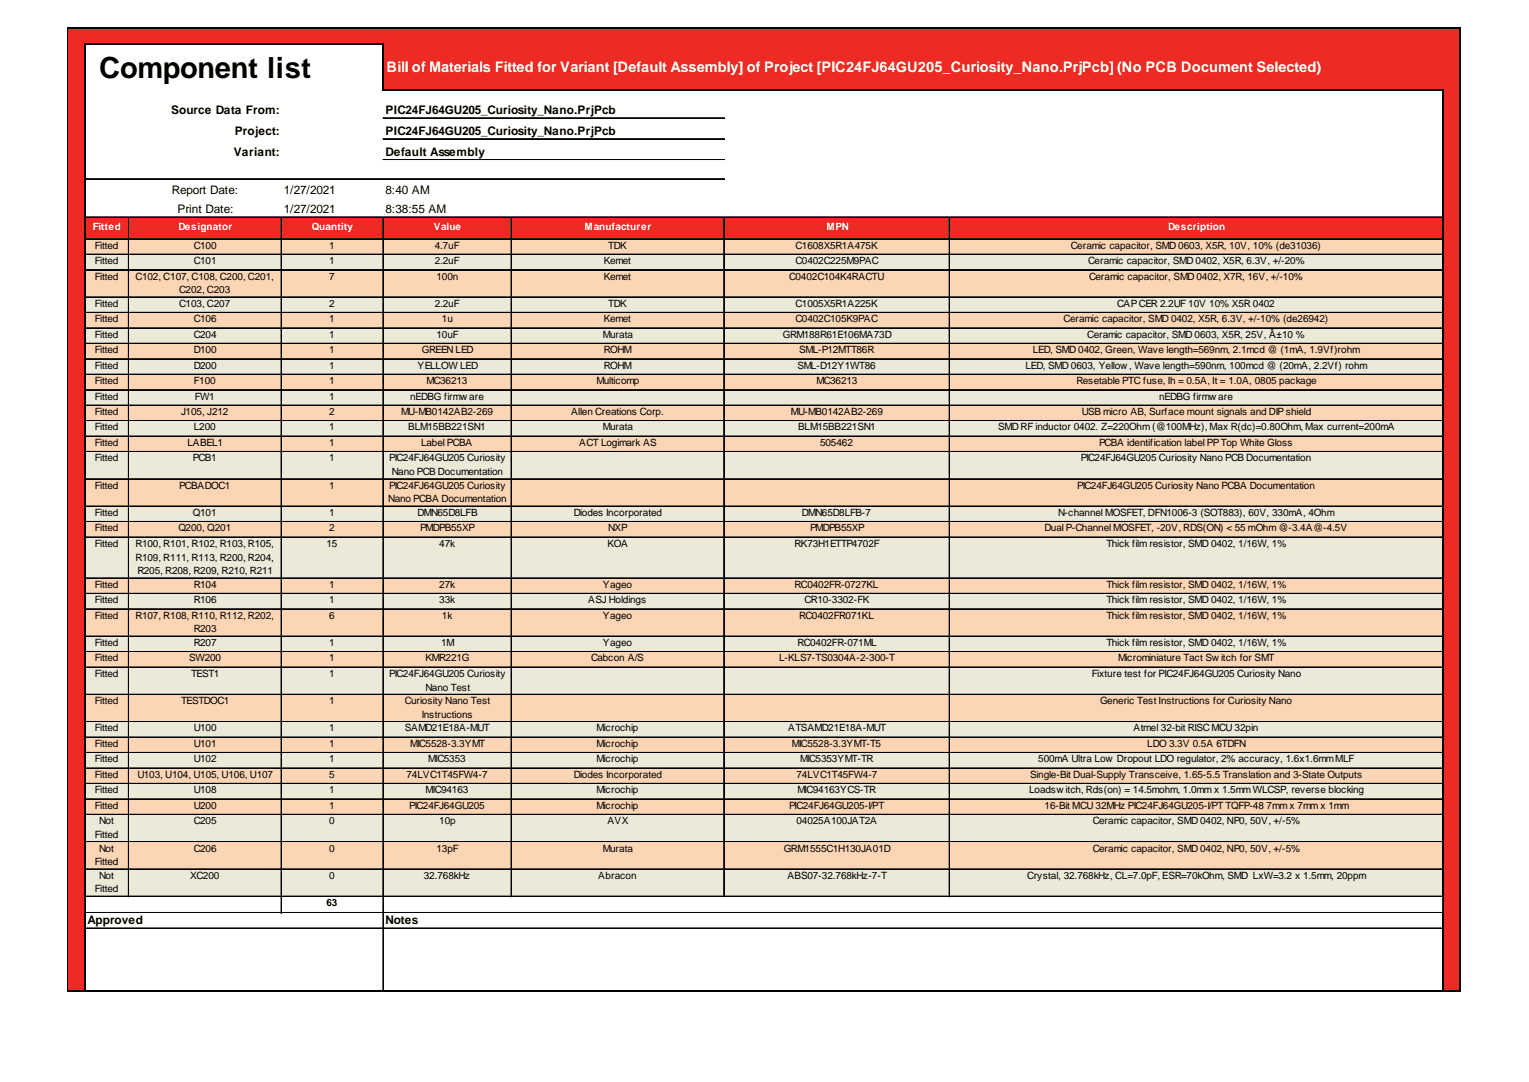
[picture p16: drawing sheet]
<svg xmlns="http://www.w3.org/2000/svg" width="420mm" height="297mm" viewBox="0 0 420 297" stroke-linecap="round" stroke-linejoin="round" font-family="sans-serif">
<defs><g id="words">
<text font-size="8" x="27.3" y="21.3">Component list</text>
<text font-size="4" fill="#fff" x="106.1" y="19.7">Bill of Materials Fitted for Variant [Default Assembly] of Project [PIC24FJ64GU205_Curiosity_Nano.PrjPcb] (No PCB Document Selected)</text>
<g font-size="3.2">
<text x="47" y="31.3">Source Data From:</text>
<text x="105.9" y="31.3">PIC24FJ64GU205_Curiosity_Nano.PrjPcb</text>
<text x="64.4" y="37">Project:</text>
<text x="105.9" y="37">PIC24FJ64GU205_Curiosity_Nano.PrjPcb</text>
<text x="64.2" y="42.7">Variant:</text>
<text x="105.9" y="42.7">Default Assembly</text>
<text x="47.2" y="53.2">Report Date:</text>
<text x="77.9" y="53.2">1/27/2021</text>
<text x="105.9" y="53.2">8:40 AM</text>
<text x="48.7" y="58.5">Print Date:</text>
<text x="77.9" y="58.5">1/27/2021</text>
<text x="105.9" y="58.5">8:38:55 AM</text>
<text x="24" y="253.7">Approved</text>
<text x="105.9" y="253.7">Notes</text>
</g>
<g font-size="2.7" fill="#fff">
<text x="25.5" y="63.3">Fitted</text>
<text x="49" y="63.3">Designator</text>
<text x="85.7" y="63.3">Quantity</text>
<text x="119.1" y="63.3">Value</text>
<text x="160.5" y="63.3">Manufacturer</text>
<text x="226.9" y="63.3">MPN</text>
<text x="320.7" y="63.3">Description</text>
</g>
<g font-size="2.7">
<text x="26" y="68.3">Fitted</text>
<text x="53.2" y="68.3">C100</text>
<text x="90.4" y="68.3">1</text>
<text x="119.3" y="68.3">4.7uF</text>
<text x="167" y="68.3">TDK</text>
<text x="218.4" y="68.3">C1608X5R1A475K</text>
<text x="294" y="68.3">Ceramic capacitor, SMD 0603, X5R, 10V, 10% (de31036)</text>
<text x="26" y="72.5">Fitted</text>
<text x="26" y="76.7">Fitted</text>
<text x="37.2" y="76.7">C102, C107, C108, C200, C201,</text>
<text x="53.2" y="72.5">C101</text>
<text x="90.4" y="72.5">1</text>
<text x="90.4" y="76.7">7</text>
<text x="119.3" y="72.5">2.2uF</text>
<text x="119.8" y="76.7">100n</text>
<text x="165.8" y="72.5">Kemet</text>
<text x="165.8" y="76.7">Kemet</text>
<text x="216.7" y="76.7">C0402C104K4RACTU</text>
<text x="218.4" y="72.5">C0402C225M9PAC</text>
<text x="298.8" y="72.5">Ceramic capacitor, SMD 0402, X5R, 6.3V, +/-20%</text>
<text x="299" y="76.7">Ceramic capacitor, SMD 0402, X7R, 16V, +/-10%</text>
<text x="49.2" y="80.5">C202, C203</text>
<text x="26" y="84.2">Fitted</text>
<text x="26" y="88.5">Fitted</text>
<text x="49.2" y="84.2">C103, C207</text>
<text x="53.2" y="88.5">C106</text>
<text x="90.4" y="84.2">2</text>
<text x="90.4" y="88.5">1</text>
<text x="119.3" y="84.2">2.2uF</text>
<text x="121.3" y="88.5">1u</text>
<text x="165.8" y="88.5">Kemet</text>
<text x="167" y="84.2">TDK</text>
<text x="218.4" y="84.2">C1005X5R1A225K</text>
<text x="218.4" y="88.5">C0402C105K9PAC</text>
<text x="292" y="88.5">Ceramic capacitor, SMD 0402, X5R, 6.3V, +/-10% (de26942)</text>
<text x="306.8" y="84.2">CAPCER 2.2UF 10V 10% X5R 0402</text>
<text x="26" y="92.7">Fitted</text>
<text x="53.2" y="92.7">C204</text>
<text x="90.4" y="92.7">1</text>
<text x="119.8" y="92.7">10uF</text>
<text x="165.5" y="92.7">Murata</text>
<text x="214.9" y="92.7">GRM188R61E106MA73D</text>
<text x="298.5" y="92.7">Ceramic capacitor, SMD 0603, X5R, 25V, Â±10 %</text>
<text x="26" y="97">Fitted</text>
<text x="26" y="101.2">Fitted</text>
<text x="53.2" y="97">D100</text>
<text x="53.2" y="101.2">D200</text>
<text x="90.4" y="97">1</text>
<text x="90.4" y="101.2">1</text>
<text x="114.6" y="101.2">YELLOW LED</text>
<text x="115.9" y="97">GREEN LED</text>
<text x="165.8" y="97">ROHM</text>
<text x="165.8" y="101.2">ROHM</text>
<text x="218.9" y="101.2">SML-D12Y1WT86</text>
<text x="219.4" y="97">SML-P12MTT86R</text>
<text x="281.6" y="101.2">LED, SMD 0603, Yellow , Wave length=590nm, 100mcd @ (20mA, 2.2Vf) rohm</text>
<text x="283.6" y="97">LED, SMD 0402, Green, Wave length=569nm, 2.1mcd @ (1mA, 1.9Vf)rohm</text>
<text x="26" y="105.4">Fitted</text>
<text x="53.2" y="105.4">F100</text>
<text x="90.4" y="105.4">1</text>
<text x="117.1" y="105.4">MC36213</text>
<text x="163.8" y="105.4">Multicomp</text>
<text x="224.2" y="105.4">MC36213</text>
<text x="295.5" y="105.4">Resetable PTC fuse, Ih = 0.5A, It = 1.0A, 0805 package</text>
<text x="26" y="109.7">Fitted</text>
<text x="26" y="113.9">Fitted</text>
<text x="49.7" y="113.9">J105, J212</text>
<text x="53.5" y="109.7">FW1</text>
<text x="90.4" y="109.7">1</text>
<text x="90.4" y="113.9">2</text>
<text x="110.1" y="113.9">MU-MB0142AB2-269</text>
<text x="112.6" y="109.7">nEDBG firmw are</text>
<text x="156.8" y="113.9">Allen Creations Corp.</text>
<text x="217.2" y="113.9">MU-MB0142AB2-269</text>
<text x="297" y="113.9">USB micro AB, Surface mount signals and DIP shield</text>
<text x="318.2" y="109.7">nEDBG firmw are</text>
<text x="26" y="118.2">Fitted</text>
<text x="53.2" y="118.2">L200</text>
<text x="90.4" y="118.2">1</text>
<text x="112.1" y="118.2">BLM15BB221SN1</text>
<text x="165.5" y="118.2">Murata</text>
<text x="219.2" y="118.2">BLM15BB221SN1</text>
<text x="274.1" y="118.2">SMDRF inductor 0402. Z=220Ohm (@100MHz), Max R(dc)=0.80Ohm, Max current=200mA</text>
<text x="26" y="122.4">Fitted</text>
<text x="51.5" y="122.4">LABEL1</text>
<text x="90.4" y="122.4">1</text>
<text x="115.6" y="122.4">Label PCBA</text>
<text x="159" y="122.4">ACT Logimark AS</text>
<text x="225.2" y="122.4">505462</text>
<text x="301.8" y="122.4">PCBA identification label PPTop White Gloss</text>
<text x="26" y="126.7">Fitted</text>
<text x="53" y="126.7">PCB1</text>
<text x="90.4" y="126.7">1</text>
<text x="106.9" y="126.7">PIC24FJ64GU205 Curiosity</text>
<text x="107.6" y="130.4">Nano PCB Documentation</text>
<text x="296.8" y="126.7">PIC24FJ64GU205 Curiosity Nano PCB Documentation</text>
<text x="26" y="134.2">Fitted</text>
<text x="49.2" y="134.2">PCBADOC1</text>
<text x="90.4" y="134.2">1</text>
<text x="106.6" y="137.9">Nano PCBA Documentation</text>
<text x="106.9" y="134.2">PIC24FJ64GU205 Curiosity</text>
<text x="295.8" y="134.2">PIC24FJ64GU205 Curiosity Nano PCBA Documentation</text>
<text x="26" y="141.6">Fitted</text>
<text x="53" y="141.6">Q101</text>
<text x="90.4" y="141.6">1</text>
<text x="114.6" y="141.6">DMN65D8LFB</text>
<text x="157.5" y="141.6">Diodes Incorporated</text>
<text x="220.2" y="141.6">DMN65D8LFB-7</text>
<text x="290.5" y="141.6">N-channel MOSFET, DFN1006-3 (SOT883), 60V, 330mA, 4Ohm</text>
<text x="26" y="145.9">Fitted</text>
<text x="49" y="145.9">Q200, Q201</text>
<text x="90.4" y="145.9">2</text>
<text x="115.4" y="145.9">PMDPB55XP</text>
<text x="167" y="145.9">NXP</text>
<text x="222.4" y="145.9">PMDPB55XP</text>
<text x="286.8" y="145.9">Dual P-Channel MOSFET, -20V, RDS(ON) &lt; 55 mOhm@-3.4A@-4.5V</text>
<text x="26" y="150.1">Fitted</text>
<text x="37.2" y="150.1">R100, R101, R102, R103, R105,</text>
<text x="37.2" y="153.9">R109, R111, R113, R200, R204,</text>
<text x="89.6" y="150.1">15</text>
<text x="120.6" y="150.1">47k</text>
<text x="166.8" y="150.1">KOA</text>
<text x="218.2" y="150.1">RK73H1ETTP4702F</text>
<text x="303.8" y="150.1">Thick film resistor, SMD 0402, 1/16W, 1%</text>
<text x="26" y="161.4">Fitted</text>
<text x="37.7" y="157.6">R205, R208, R209, R210, R211</text>
<text x="53.2" y="161.4">R104</text>
<text x="90.4" y="161.4">1</text>
<text x="120.6" y="161.4">27k</text>
<text x="165.5" y="161.4">Yageo</text>
<text x="218.2" y="161.4">RC0402FR-0727KL</text>
<text x="303.8" y="161.4">Thick film resistor, SMD 0402, 1/16W, 1%</text>
<text x="26" y="165.6">Fitted</text>
<text x="53.2" y="165.6">R106</text>
<text x="90.4" y="165.6">1</text>
<text x="120.6" y="165.6">33k</text>
<text x="161.5" y="165.6">ASJ Holdings</text>
<text x="220.9" y="165.6">CR10-3302-FK</text>
<text x="303.8" y="165.6">Thick film resistor, SMD 0402, 1/16W, 1%</text>
<text x="26" y="169.9">Fitted</text>
<text x="37.2" y="169.9">R107, R108, R110, R112, R202,</text>
<text x="53.2" y="173.6">R203</text>
<text x="90.4" y="169.9">6</text>
<text x="121.3" y="169.9">1k</text>
<text x="165.5" y="169.9">Yageo</text>
<text x="219.4" y="169.9">RC0402FR071KL</text>
<text x="303.8" y="169.9">Thick film resistor, SMD 0402, 1/16W, 1%</text>
<text x="26" y="177.3">Fitted</text>
<text x="53.2" y="177.3">R207</text>
<text x="90.4" y="177.3">1</text>
<text x="121.1" y="177.3">1M</text>
<text x="165.5" y="177.3">Yageo</text>
<text x="218.9" y="177.3">RC0402FR-071ML</text>
<text x="303.8" y="177.3">Thick film resistor, SMD 0402, 1/16W, 1%</text>
<text x="26" y="181.6">Fitted</text>
<text x="26" y="185.8">Fitted</text>
<text x="52" y="181.6">SW200</text>
<text x="52.5" y="185.8">TEST1</text>
<text x="90.4" y="181.6">1</text>
<text x="90.4" y="185.8">1</text>
<text x="106.9" y="185.8">PIC24FJ64GU205 Curiosity</text>
<text x="116.9" y="181.6">KMR221G</text>
<text x="162.3" y="181.6">Cabcon A/S</text>
<text x="213.9" y="181.6">L-KLS7-TS0304A-2-300-T</text>
<text x="299.8" y="185.8">Fixture test for PIC24FJ64GU205 Curiosity Nano</text>
<text x="307" y="181.6">Microminiature Tact Sw itch for SMT</text>
<text x="116.9" y="189.6">Nano Test</text>
<text x="26" y="193.3">Fitted</text>
<text x="49.7" y="193.3">TESTDOC1</text>
<text x="90.4" y="193.3">1</text>
<text x="111.1" y="193.3">Curiosity Nano Test</text>
<text x="115.9" y="197.1">Instructions</text>
<text x="302" y="193.3">Generic Test Instructions for Curiosity Nano</text>
<text x="26" y="200.8">Fitted</text>
<text x="53.2" y="200.8">U100</text>
<text x="90.4" y="200.8">1</text>
<text x="111.1" y="200.8">SAMD21E18A-MUT</text>
<text x="163.8" y="200.8">Microchip</text>
<text x="216.4" y="200.8">ATSAMD21E18A-MUT</text>
<text x="311.3" y="200.8">Atmel 32-bit RISCMCU 32pin</text>
<text x="26" y="205.1">Fitted</text>
<text x="26" y="209.3">Fitted</text>
<text x="53.2" y="205.1">U101</text>
<text x="53.2" y="209.3">U102</text>
<text x="90.4" y="205.1">1</text>
<text x="90.4" y="209.3">1</text>
<text x="112.6" y="205.1">MIC5528-3.3YMT</text>
<text x="117.6" y="209.3">MIC5353</text>
<text x="163.8" y="205.1">Microchip</text>
<text x="163.8" y="209.3">Microchip</text>
<text x="217.4" y="205.1">MIC5528-3.3YMT-T5</text>
<text x="219.7" y="209.3">MIC5353YMT-TR</text>
<text x="285.1" y="209.3">500mA Ultra Low Dropout LDO regulator, 2% accuracy, 1.6x1.6mmMLF</text>
<text x="315" y="205.1">LDO 3.3V 0.5A 6TDFN</text>
<text x="26" y="213.5">Fitted</text>
<text x="37.7" y="213.5">U103, U104, U105, U106, U107</text>
<text x="90.4" y="213.5">5</text>
<text x="111.6" y="213.5">74LVC1T45FW4-7</text>
<text x="157.5" y="213.5">Diodes Incorporated</text>
<text x="218.7" y="213.5">74LVC1T45FW4-7</text>
<text x="282.8" y="213.5">Single-Bit Dual-Supply Transceive, 1.65-5.5 Translation and 3-State Outputs</text>
<text x="26" y="217.8">Fitted</text>
<text x="53.2" y="217.8">U108</text>
<text x="90.4" y="217.8">1</text>
<text x="116.9" y="217.8">MIC94163</text>
<text x="163.8" y="217.8">Microchip</text>
<text x="218.9" y="217.8">MIC94163YCS-TR</text>
<text x="282.6" y="217.8">Loadsw itch, Rds(on) = 14.5mohm, 1.0mm x 1.5mmWLCSP, reverse blocking</text>
<text x="26" y="222">Fitted</text>
<text x="27.3" y="226.3">Not</text>
<text x="53.2" y="222">U200</text>
<text x="53.2" y="226.3">C205</text>
<text x="90.4" y="222">1</text>
<text x="90.4" y="226.3">0</text>
<text x="112.4" y="222">PIC24FJ64GU205</text>
<text x="120.6" y="226.3">10p</text>
<text x="163.8" y="222">Microchip</text>
<text x="166.8" y="226.3">AVX</text>
<text x="216.7" y="222">PIC24FJ64GU205-I/PT</text>
<text x="218.7" y="226.3">04025A100JAT2A</text>
<text x="286.8" y="222">16-Bit MCU 32MHz PIC24FJ64GU205-I/PT TQFP-48</text>
<text x="300" y="226.3">Ceramic capacitor, SMD 0402, NP0, 50V, +/-5%</text>
<text x="347.8" y="222">7mm x 7mm x 1mm</text>
<text x="26" y="230">Fitted</text>
<text x="27.3" y="233.8">Not</text>
<text x="53.2" y="233.8">C206</text>
<text x="90.4" y="233.8">0</text>
<text x="119.8" y="233.8">13pF</text>
<text x="165.5" y="233.8">Murata</text>
<text x="215.2" y="233.8">GRM1555C1H130JA01D</text>
<text x="300" y="233.8">Ceramic capacitor, SMD 0402, NP0, 50V, +/-5%</text>
<text x="26" y="237.5">Fitted</text>
<text x="26" y="245">Fitted</text>
<text x="27.3" y="241.2">Not</text>
<text x="52.2" y="241.2">XC200</text>
<text x="90.4" y="241.2">0</text>
<text x="116.4" y="241.2">32.768kHz</text>
<text x="164.3" y="241.2">Abracon</text>
<text x="216.2" y="241.2">ABS07-32.768kHz-7-T</text>
<text x="282.1" y="241.2">Crystal, 32.768kHz, CL=7.0pF, ESR=70kOhm, SMD LxW=3.2 x 1.5mm, 20ppm</text>
<text x="89.6" y="248.7">63</text>
</g>
</g></defs>
<g fill="#ee2a24">
<path d="M18.7 7.8h382.4v4.5h-382.4z"/>
<path d="M18.7 12.1h4.8v12.7h-4.8z"/>
</g>
<path d="M23.3 12.1h82.1v12.7h-82.1z" fill="#fff"/>
<g fill="#ee2a24">
<path d="M105.1 12.1h296v12.7h-296z"/>
<path d="M18.7 24.6h4.8v19.4h-4.8z"/>
</g>
<g fill="#fff">
<path d="M23.3 24.6h54.1v19.4h-54.1z"/>
<path d="M105.1 24.6h291.3v19.4h-291.3z"/>
</g>
<g fill="#ee2a24">
<path d="M396.1 24.6h5v19.4h-5z"/>
<path d="M18.7 43.8h4.8v16h-4.8z"/>
</g>
<path d="M23.3 43.8h373.1v16h-373.1z" fill="#fff"/>
<g fill="#ee2a24">
<path d="M396.1 43.8h5v16h-5z"/>
<path d="M18.7 59.5h382.4v6.3h-382.4z"/>
<path d="M18.7 65.5h4.8v4.5h-4.8z"/>
</g>
<path d="M23.3 65.5h373.1v4.5h-373.1z" fill="#fcd5b4"/>
<g fill="#ee2a24">
<path d="M396.1 65.5h5v4.5h-5z"/>
<path d="M18.7 69.8h4.8v4.5h-4.8z"/>
</g>
<path d="M23.3 69.8h373.1v4.5h-373.1z" fill="#ece9d8"/>
<g fill="#ee2a24">
<path d="M396.1 69.8h5v4.5h-5z"/>
<path d="M18.7 74h4.8v7.7h-4.8z"/>
</g>
<path d="M23.3 74h373.1v7.7h-373.1z" fill="#fcd5b4"/>
<g fill="#ee2a24">
<path d="M396.1 74h5v7.7h-5z"/>
<path d="M18.7 81.5h4.8v4.5h-4.8z"/>
</g>
<path d="M23.3 81.5h373.1v4.5h-373.1z" fill="#ece9d8"/>
<g fill="#ee2a24">
<path d="M396.1 81.5h5v4.5h-5z"/>
<path d="M18.7 85.7h4.8v4.5h-4.8z"/>
</g>
<path d="M23.3 85.7h373.1v4.5h-373.1z" fill="#fcd5b4"/>
<g fill="#ee2a24">
<path d="M396.1 85.7h5v4.5h-5z"/>
<path d="M18.7 90h4.8v4.5h-4.8z"/>
</g>
<path d="M23.3 90h373.1v4.5h-373.1z" fill="#ece9d8"/>
<g fill="#ee2a24">
<path d="M396.1 90h5v4.5h-5z"/>
<path d="M18.7 94.2h4.8v4.5h-4.8z"/>
</g>
<path d="M23.3 94.2h373.1v4.5h-373.1z" fill="#fcd5b4"/>
<g fill="#ee2a24">
<path d="M396.1 94.2h5v4.5h-5z"/>
<path d="M18.7 98.5h4.8v4.5h-4.8z"/>
</g>
<path d="M23.3 98.5h373.1v4.5h-373.1z" fill="#ece9d8"/>
<g fill="#ee2a24">
<path d="M396.1 98.5h5v4.5h-5z"/>
<path d="M18.7 102.7h4.8v4.5h-4.8z"/>
</g>
<path d="M23.3 102.7h373.1v4.5h-373.1z" fill="#fcd5b4"/>
<g fill="#ee2a24">
<path d="M396.1 102.7h5v4.5h-5z"/>
<path d="M18.7 107h4.8v4.4h-4.8z"/>
</g>
<path d="M23.3 107h373.1v4.4h-373.1z" fill="#ece9d8"/>
<g fill="#ee2a24">
<path d="M396.1 107h5v4.4h-5z"/>
<path d="M18.7 111.2h4.8v4.5h-4.8z"/>
</g>
<path d="M23.3 111.2h373.1v4.5h-373.1z" fill="#fcd5b4"/>
<g fill="#ee2a24">
<path d="M396.1 111.2h5v4.5h-5z"/>
<path d="M18.7 115.4h4.8v4.5h-4.8z"/>
</g>
<path d="M23.3 115.4h373.1v4.5h-373.1z" fill="#ece9d8"/>
<g fill="#ee2a24">
<path d="M396.1 115.4h5v4.5h-5z"/>
<path d="M18.7 119.7h4.8v4.5h-4.8z"/>
</g>
<path d="M23.3 119.7h373.1v4.5h-373.1z" fill="#fcd5b4"/>
<g fill="#ee2a24">
<path d="M396.1 119.7h5v4.5h-5z"/>
<path d="M18.7 123.9h4.8v7.8h-4.8z"/>
</g>
<path d="M23.3 123.9h373.1v7.8h-373.1z" fill="#ece9d8"/>
<g fill="#ee2a24">
<path d="M396.1 123.9h5v7.8h-5z"/>
<path d="M18.7 131.4h4.8v7.8h-4.8z"/>
</g>
<path d="M23.3 131.4h373.1v7.8h-373.1z" fill="#fcd5b4"/>
<g fill="#ee2a24">
<path d="M396.1 131.4h5v7.8h-5z"/>
<path d="M18.7 138.9h4.8v4.5h-4.8z"/>
</g>
<path d="M23.3 138.9h373.1v4.5h-373.1z" fill="#ece9d8"/>
<g fill="#ee2a24">
<path d="M396.1 138.9h5v4.5h-5z"/>
<path d="M18.7 143.2h4.8v4.4h-4.8z"/>
</g>
<path d="M23.3 143.2h373.1v4.4h-373.1z" fill="#fcd5b4"/>
<g fill="#ee2a24">
<path d="M396.1 143.2h5v4.4h-5z"/>
<path d="M18.7 147.4h4.8v11.5h-4.8z"/>
</g>
<path d="M23.3 147.4h373.1v11.5h-373.1z" fill="#ece9d8"/>
<g fill="#ee2a24">
<path d="M396.1 147.4h5v11.5h-5z"/>
<path d="M18.7 158.6h4.8v4.5h-4.8z"/>
</g>
<path d="M23.3 158.6h373.1v4.5h-373.1z" fill="#fcd5b4"/>
<g fill="#ee2a24">
<path d="M396.1 158.6h5v4.5h-5z"/>
<path d="M18.7 162.9h4.8v4.5h-4.8z"/>
</g>
<path d="M23.3 162.9h373.1v4.5h-373.1z" fill="#ece9d8"/>
<g fill="#ee2a24">
<path d="M396.1 162.9h5v4.5h-5z"/>
<path d="M18.7 167.1h4.8v7.8h-4.8z"/>
</g>
<path d="M23.3 167.1h373.1v7.8h-373.1z" fill="#fcd5b4"/>
<g fill="#ee2a24">
<path d="M396.1 167.1h5v7.8h-5z"/>
<path d="M18.7 174.6h4.8v4.5h-4.8z"/>
</g>
<path d="M23.3 174.6h373.1v4.5h-373.1z" fill="#ece9d8"/>
<g fill="#ee2a24">
<path d="M396.1 174.6h5v4.5h-5z"/>
<path d="M18.7 178.9h4.8v4.4h-4.8z"/>
</g>
<path d="M23.3 178.9h373.1v4.4h-373.1z" fill="#fcd5b4"/>
<g fill="#ee2a24">
<path d="M396.1 178.9h5v4.4h-5z"/>
<path d="M18.7 183.1h4.8v7.7h-4.8z"/>
</g>
<path d="M23.3 183.1h373.1v7.7h-373.1z" fill="#ece9d8"/>
<g fill="#ee2a24">
<path d="M396.1 183.1h5v7.7h-5z"/>
<path d="M18.7 190.6h4.8v7.7h-4.8z"/>
</g>
<path d="M23.3 190.6h373.1v7.7h-373.1z" fill="#fcd5b4"/>
<g fill="#ee2a24">
<path d="M396.1 190.6h5v7.7h-5z"/>
<path d="M18.7 198.1h4.8v4.5h-4.8z"/>
</g>
<path d="M23.3 198.1h373.1v4.5h-373.1z" fill="#ece9d8"/>
<g fill="#ee2a24">
<path d="M396.1 198.1h5v4.5h-5z"/>
<path d="M18.7 202.3h4.8v4.5h-4.8z"/>
</g>
<path d="M23.3 202.3h373.1v4.5h-373.1z" fill="#fcd5b4"/>
<g fill="#ee2a24">
<path d="M396.1 202.3h5v4.5h-5z"/>
<path d="M18.7 206.6h4.8v4.5h-4.8z"/>
</g>
<path d="M23.3 206.6h373.1v4.5h-373.1z" fill="#ece9d8"/>
<g fill="#ee2a24">
<path d="M396.1 206.6h5v4.5h-5z"/>
<path d="M18.7 210.8h4.8v4.5h-4.8z"/>
</g>
<path d="M23.3 210.8h373.1v4.5h-373.1z" fill="#fcd5b4"/>
<g fill="#ee2a24">
<path d="M396.1 210.8h5v4.5h-5z"/>
<path d="M18.7 215h4.8v4.5h-4.8z"/>
</g>
<path d="M23.3 215h373.1v4.5h-373.1z" fill="#ece9d8"/>
<g fill="#ee2a24">
<path d="M396.1 215h5v4.5h-5z"/>
<path d="M18.7 219.3h4.8v4.5h-4.8z"/>
</g>
<path d="M23.3 219.3h373.1v4.5h-373.1z" fill="#fcd5b4"/>
<g fill="#ee2a24">
<path d="M396.1 219.3h5v4.5h-5z"/>
<path d="M18.7 223.5h4.8v7.8h-4.8z"/>
</g>
<path d="M23.3 223.5h373.1v7.8h-373.1z" fill="#ece9d8"/>
<g fill="#ee2a24">
<path d="M396.1 223.5h5v7.8h-5z"/>
<path d="M18.7 231h4.8v7.8h-4.8z"/>
</g>
<path d="M23.3 231h373.1v7.8h-373.1z" fill="#fcd5b4"/>
<g fill="#ee2a24">
<path d="M396.1 231h5v7.8h-5z"/>
<path d="M18.7 238.5h4.8v7.8h-4.8z"/>
</g>
<path d="M23.3 238.5h373.1v7.8h-373.1z" fill="#ece9d8"/>
<g fill="#ee2a24">
<path d="M396.1 238.5h5v7.8h-5z"/>
<path d="M18.7 246h4.8v26.2h-4.8z"/>
<path d="M396.1 246h5v26.2h-5z"/>
</g>
<path d="M23 11.8h.5v234.5h-.5zM23.5 11.8h81.9v.5h-81.9zM104.9 12.3h.5v12.5h-.5zM400.6 7.8h.5v264.4h-.5zM105.4 24.3h291v.5h-291zM395.9 24.8h.5v221.5h-.5zM23 250.5h.5v21.7h-.5zM395.9 250.5h.5v21.7h-.5zM18.8 271.7h382.3v.5h-382.3z" fill="#000"/>
<g fill="none" stroke="#000" stroke-width=".27">
<path d="M105.1 32.3h93.9M105.1 32.4h93.9M105.1 38.1h93.9M105.1 38.2h93.9M23.5 49h175.5M23.5 49.2h175.5M23.5 59.5h372.4M23.5 59.6h372.4M35.2 59.8v186.5M35.4 59.8v186.5M77.2 59.8v190.9M77.3 59.8v190.9"/>
<path d="M105.1 59.8v211.9M105.1 43.8h93.9M105.1 43.9h93.9M105.2 59.8v211.9M140.3 59.8v186.5M140.4 59.8v186.5M198.7 59.8v186.5M198.8 59.8v186.5M260.6 59.8v186.5M260.7 59.8v186.5M23.5 69.8h11.7M23.5 69.9h11.7"/>
<path d="M23.5 74h11.7M23.5 74.1h11.7M23.5 65.5h372.4M23.5 65.6h372.4M35.5 69.8h41.7M35.5 69.9h41.7M35.5 74h41.7M35.5 74.1h41.7M77.4 69.8h27.7M77.4 69.9h27.7M77.4 74h27.7M77.4 74.1h27.7"/>
<path d="M105.4 69.8h34.9M105.4 69.9h34.9M105.4 74h34.9M105.4 74.1h34.9M140.6 69.8h58.1M140.6 69.9h58.1M140.6 74h58.1M140.6 74.1h58.1M199 69.8h61.6M199 69.9h61.6M199 74h61.6M199 74.1h61.6"/>
<path d="M260.8 69.8h135.1M260.8 69.9h135.1M260.8 74h135.1M260.8 74.1h135.1M23.5 81.5h11.7M23.5 81.6h11.7M23.5 85.7h11.7M23.5 85.9h11.7M23.5 90h11.7M23.5 90.1h11.7M23.5 94.2h11.7M23.5 94.3h11.7"/>
<path d="M23.5 98.5h11.7M23.5 98.6h11.7M35.5 81.5h41.7M35.5 81.6h41.7M35.5 85.7h41.7M35.5 85.9h41.7M35.5 90h41.7M35.5 90.1h41.7M35.5 94.2h41.7M35.5 94.3h41.7M35.5 98.5h41.7M35.5 98.6h41.7"/>
<path d="M77.4 81.5h27.7M77.4 81.6h27.7M77.4 85.7h27.7M77.4 85.9h27.7M77.4 90h27.7M77.4 90.1h27.7M77.4 94.2h27.7M77.4 94.3h27.7M77.4 98.5h27.7M77.4 98.6h27.7M105.4 81.5h34.9M105.4 81.6h34.9"/>
<path d="M105.4 85.7h34.9M105.4 85.9h34.9M105.4 90h34.9M105.4 90.1h34.9M105.4 94.2h34.9M105.4 94.3h34.9M105.4 98.5h34.9M105.4 98.6h34.9M140.6 81.5h58.1M140.6 81.6h58.1M140.6 85.7h58.1M140.6 85.9h58.1"/>
<path d="M140.6 90h58.1M140.6 90.1h58.1M140.6 94.2h58.1M140.6 94.3h58.1M140.6 98.5h58.1M140.6 98.6h58.1M199 81.5h61.6M199 81.6h61.6M199 85.7h61.6M199 85.9h61.6M199 90h61.6M199 90.1h61.6"/>
<path d="M199 94.2h61.6M199 94.3h61.6M199 98.5h61.6M199 98.6h61.6M260.8 81.5h135.1M260.8 81.6h135.1M260.8 85.7h135.1M260.8 85.9h135.1M260.8 90h135.1M260.8 90.1h135.1M260.8 94.2h135.1M260.8 94.3h135.1"/>
<path d="M260.8 98.5h135.1M260.8 98.6h135.1M23.5 102.7h11.7M23.5 102.8h11.7M23.5 107h11.7M23.5 107.1h11.7M23.5 111.2h11.7M23.5 111.3h11.7M23.5 115.4h11.7M23.5 115.6h11.7M23.5 119.7h11.7M23.5 119.8h11.7"/>
<path d="M35.5 102.7h41.7M35.5 102.8h41.7M35.5 107h41.7M35.5 107.1h41.7M35.5 111.2h41.7M35.5 111.3h41.7M35.5 115.4h41.7M35.5 115.6h41.7M35.5 119.7h41.7M35.5 119.8h41.7M77.4 102.7h27.7M77.4 102.8h27.7"/>
<path d="M77.4 107h27.7M77.4 107.1h27.7M77.4 111.2h27.7M77.4 111.3h27.7M77.4 115.4h27.7M77.4 115.6h27.7M77.4 119.7h27.7M77.4 119.8h27.7M105.4 102.7h34.9M105.4 102.8h34.9M105.4 107h34.9M105.4 107.1h34.9"/>
<path d="M105.4 111.2h34.9M105.4 111.3h34.9M105.4 115.4h34.9M105.4 115.6h34.9M105.4 119.7h34.9M105.4 119.8h34.9M140.6 102.7h58.1M140.6 102.8h58.1M140.6 107h58.1M140.6 107.1h58.1M140.6 111.2h58.1M140.6 111.3h58.1"/>
<path d="M140.6 115.4h58.1M140.6 115.6h58.1M140.6 119.7h58.1M140.6 119.8h58.1M199 102.7h61.6M199 102.8h61.6M199 107h61.6M199 107.1h61.6M199 111.2h61.6M199 111.3h61.6M199 115.4h61.6M199 115.6h61.6"/>
<path d="M199 119.7h61.6M199 119.8h61.6M260.8 102.7h135.1M260.8 102.8h135.1M260.8 107h135.1M260.8 107.1h135.1M260.8 111.2h135.1M260.8 111.3h135.1M260.8 115.4h135.1M260.8 115.6h135.1M260.8 119.7h135.1M260.8 119.8h135.1"/>
<path d="M23.5 123.9h11.7M23.5 124.1h11.7M23.5 131.4h11.7M23.5 131.5h11.7M23.5 138.9h11.7M23.5 139h11.7M35.5 123.9h41.7M35.5 124.1h41.7M35.5 131.4h41.7M35.5 131.5h41.7M35.5 138.9h41.7M35.5 139h41.7"/>
<path d="M77.4 123.9h27.7M77.4 124.1h27.7M77.4 131.4h27.7M77.4 131.5h27.7M77.4 138.9h27.7M77.4 139h27.7M105.4 123.9h34.9M105.4 124.1h34.9M105.4 131.4h34.9M105.4 131.5h34.9M105.4 138.9h34.9M105.4 139h34.9"/>
<path d="M140.6 123.9h58.1M140.6 124.1h58.1M140.6 131.4h58.1M140.6 131.5h58.1M140.6 138.9h58.1M140.6 139h58.1M199 123.9h61.6M199 124.1h61.6M199 131.4h61.6M199 131.5h61.6M199 138.9h61.6M199 139h61.6"/>
<path d="M260.8 123.9h135.1M260.8 124.1h135.1M260.8 131.4h135.1M260.8 131.5h135.1M260.8 138.9h135.1M260.8 139h135.1M23.5 143.2h11.7M23.5 143.3h11.7M23.5 147.4h11.7M23.5 147.5h11.7M23.5 158.6h11.7M23.5 158.8h11.7"/>
<path d="M35.5 143.2h41.7M35.5 143.3h41.7M35.5 147.4h41.7M35.5 147.5h41.7M35.5 158.6h41.7M35.5 158.8h41.7M77.4 143.2h27.7M77.4 143.3h27.7M77.4 147.4h27.7M77.4 147.5h27.7M77.4 158.6h27.7M77.4 158.8h27.7"/>
<path d="M105.4 143.2h34.9M105.4 143.3h34.9M105.4 147.4h34.9M105.4 147.5h34.9M105.4 158.6h34.9M105.4 158.8h34.9M140.6 143.2h58.1M140.6 143.3h58.1M140.6 147.4h58.1M140.6 147.5h58.1M140.6 158.6h58.1M140.6 158.8h58.1"/>
<path d="M199 143.2h61.6M199 143.3h61.6M199 147.4h61.6M199 147.5h61.6M199 158.6h61.6M199 158.8h61.6M260.8 143.2h135.1M260.8 143.3h135.1M260.8 147.4h135.1M260.8 147.5h135.1M260.8 158.6h135.1M260.8 158.8h135.1"/>
<path d="M23.5 162.9h11.7M23.5 163h11.7M23.5 167.1h11.7M23.5 167.2h11.7M23.5 174.6h11.7M23.5 174.7h11.7M23.5 178.9h11.7M23.5 179h11.7M35.5 162.9h41.7M35.5 163h41.7M35.5 167.1h41.7M35.5 167.2h41.7"/>
<path d="M35.5 174.6h41.7M35.5 174.7h41.7M35.5 178.9h41.7M35.5 179h41.7M77.4 162.9h27.7M77.4 163h27.7M77.4 167.1h27.7M77.4 167.2h27.7M77.4 174.6h27.7M77.4 174.7h27.7M77.4 178.9h27.7M77.4 179h27.7"/>
<path d="M105.4 162.9h34.9M105.4 163h34.9M105.4 167.1h34.9M105.4 167.2h34.9M105.4 174.6h34.9M105.4 174.7h34.9M105.4 178.9h34.9M105.4 179h34.9M140.6 162.9h58.1M140.6 163h58.1M140.6 167.1h58.1M140.6 167.2h58.1"/>
<path d="M140.6 174.6h58.1M140.6 174.7h58.1M140.6 178.9h58.1M140.6 179h58.1M199 162.9h61.6M199 163h61.6M199 167.1h61.6M199 167.2h61.6M199 174.6h61.6M199 174.7h61.6M199 178.9h61.6M199 179h61.6"/>
<path d="M260.8 162.9h135.1M260.8 163h135.1M260.8 167.1h135.1M260.8 167.2h135.1M260.8 174.6h135.1M260.8 174.7h135.1M260.8 178.9h135.1M260.8 179h135.1M23.5 183.1h11.7M23.5 183.2h11.7M23.5 190.6h11.7M23.5 190.7h11.7"/>
<path d="M23.5 198.1h11.7M23.5 198.2h11.7M35.5 183.1h41.7M35.5 183.2h41.7M35.5 190.6h41.7M35.5 190.7h41.7M35.5 198.1h41.7M35.5 198.2h41.7M77.4 183.1h27.7M77.4 183.2h27.7M77.4 190.6h27.7M77.4 190.7h27.7"/>
<path d="M77.4 198.1h27.7M77.4 198.2h27.7M105.4 183.1h34.9M105.4 183.2h34.9M105.4 190.6h34.9M105.4 190.7h34.9M105.4 198.1h34.9M105.4 198.2h34.9M140.6 183.1h58.1M140.6 183.2h58.1M140.6 190.6h58.1M140.6 190.7h58.1"/>
<path d="M140.6 198.1h58.1M140.6 198.2h58.1M199 183.1h61.6M199 183.2h61.6M199 190.6h61.6M199 190.7h61.6M199 198.1h61.6M199 198.2h61.6M260.8 183.1h135.1M260.8 183.2h135.1M260.8 190.6h135.1M260.8 190.7h135.1"/>
<path d="M260.8 198.1h135.1M260.8 198.2h135.1M23.5 202.3h11.7M23.5 202.4h11.7M23.5 206.6h11.7M23.5 206.7h11.7M23.5 210.8h11.7M23.5 210.9h11.7M23.5 215h11.7M23.5 215.2h11.7M23.5 219.3h11.7M23.5 219.4h11.7"/>
<path d="M35.5 202.3h41.7M35.5 202.4h41.7M35.5 206.6h41.7M35.5 206.7h41.7M35.5 210.8h41.7M35.5 210.9h41.7M35.5 215h41.7M35.5 215.2h41.7M35.5 219.3h41.7M35.5 219.4h41.7M77.4 202.3h27.7M77.4 202.4h27.7"/>
<path d="M77.4 206.6h27.7M77.4 206.7h27.7M77.4 210.8h27.7M77.4 210.9h27.7M77.4 215h27.7M77.4 215.2h27.7M77.4 219.3h27.7M77.4 219.4h27.7M105.4 202.3h34.9M105.4 202.4h34.9M105.4 206.6h34.9M105.4 206.7h34.9"/>
<path d="M105.4 210.8h34.9M105.4 210.9h34.9M105.4 215h34.9M105.4 215.2h34.9M105.4 219.3h34.9M105.4 219.4h34.9M140.6 202.3h58.1M140.6 202.4h58.1M140.6 206.6h58.1M140.6 206.7h58.1M140.6 210.8h58.1M140.6 210.9h58.1"/>
<path d="M140.6 215h58.1M140.6 215.2h58.1M140.6 219.3h58.1M140.6 219.4h58.1M199 202.3h61.6M199 202.4h61.6M199 206.6h61.6M199 206.7h61.6M199 210.8h61.6M199 210.9h61.6M199 215h61.6M199 215.2h61.6"/>
<path d="M199 219.3h61.6M199 219.4h61.6M260.8 202.3h135.1M260.8 202.4h135.1M260.8 206.6h135.1M260.8 206.7h135.1M260.8 210.8h135.1M260.8 210.9h135.1M260.8 215h135.1M260.8 215.2h135.1M260.8 219.3h135.1M260.8 219.4h135.1"/>
<path d="M23.5 223.5h11.7M23.5 223.7h11.7M23.5 231h11.7M23.5 231.2h11.7M23.5 238.5h11.7M23.5 238.6h11.7M35.5 223.5h41.7M35.5 223.7h41.7M35.5 231h41.7M35.5 231.2h41.7M35.5 238.5h41.7M35.5 238.6h41.7"/>
<path d="M77.4 223.5h27.7M77.4 223.7h27.7M77.4 231h27.7M77.4 231.2h27.7M77.4 238.5h27.7M77.4 238.6h27.7M105.4 223.5h34.9M105.4 223.7h34.9M105.4 231h34.9M105.4 231.2h34.9M105.4 238.5h34.9M105.4 238.6h34.9"/>
<path d="M140.6 223.5h58.1M140.6 223.7h58.1M140.6 231h58.1M140.6 231.2h58.1M140.6 238.5h58.1M140.6 238.6h58.1M199 223.5h61.6M199 223.7h61.6M199 231h61.6M199 231.2h61.6M199 238.5h61.6M199 238.6h61.6"/>
<path d="M260.8 223.5h135.1M260.8 223.7h135.1M260.8 231h135.1M260.8 231.2h135.1M260.8 238.5h135.1M260.8 238.6h135.1M23.3 246.3v4.2M23.4 246.3v4.2M23.5 246h372.4M23.5 246.1h372.4M23.5 250.5h372.4M23.5 250.6h372.4"/>
<path d="M23.5 254.7h372.4M23.5 254.9h372.4M396.1 246.3v4.2M396.2 246.3v4.2"/>
</g>
<path d="M18.6 7.6v264.6M18.8 7.7h382.3" fill="none" stroke="#000" stroke-width=".3"/>
<use href="#words"/>
</svg>
